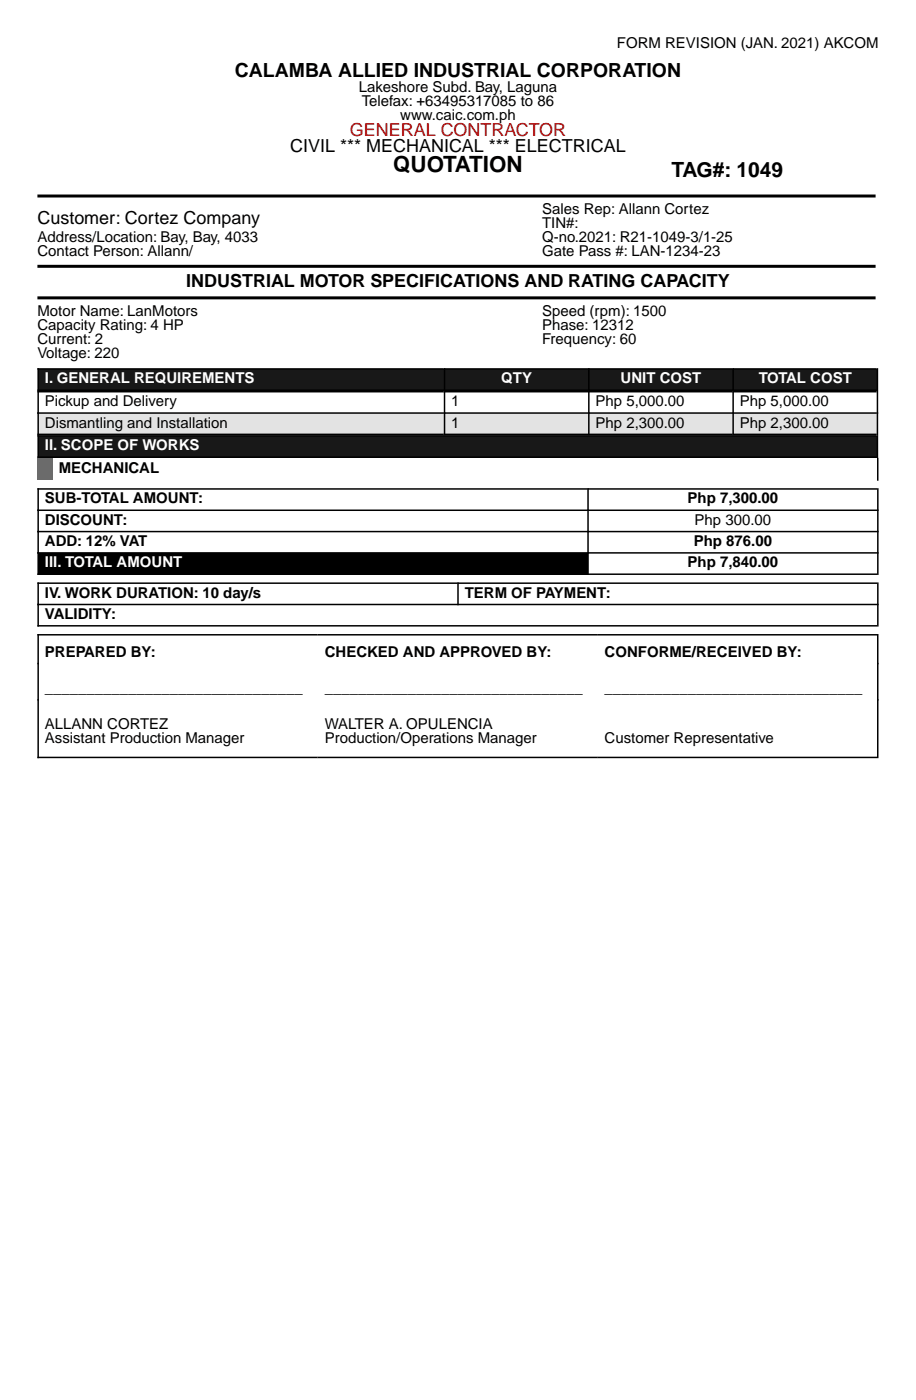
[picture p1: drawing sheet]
<svg xmlns="http://www.w3.org/2000/svg" width="216mm" height="330mm" viewBox="0 0 216 330" stroke-linecap="round" stroke-linejoin="round" font-family="sans-serif">
<defs><g id="words">
<text font-size="5.3" x="92.7" y="40.6">QUOTATION</text>
<text font-size="4.9" x="158.3" y="41.7">TAG#: 1049</text>
<text font-size="4.6" x="55.4" y="18.2">CALAMBA ALLIED INDUSTRIAL CORPORATION</text>
<g font-size="4.2">
<text x="68.4" y="35.9">CIVIL *** MECHANICAL *** ELECTRICAL</text>
<text x="8.8" y="52.8">Customer: Cortez Company</text>
<text x="43.9" y="67.6">INDUSTRIAL MOTOR SPECIFICATIONS AND RATING CAPACITY</text>
</g>
<text font-size="4.2" fill="#f00" x="82.5" y="32">GENERAL CONTRACTOR</text>
<g font-size="3.5">
<text x="145.4" y="11.4">FORM REVISION (JAN. 2021) AKCOM</text>
<text x="84.6" y="21.7">Lakeshore Subd. Bay, Laguna</text>
<text x="85.3" y="24.9">Telefax: +63495317085 to 86</text>
<text x="94.3" y="28.2">www.caic.com.ph</text>
<text x="127.8" y="50.5">Sales Rep: Allann Cortez</text>
<text x="127.8" y="53.8">TIN#:</text>
<text x="8.8" y="57.1">Address/Location: Bay, Bay, 4033</text>
<text x="127.8" y="57.1">Q-no.2021: R21-1049-3/1-25</text>
<text x="8.8" y="60.3">Contact Person: Allann/</text>
<text x="127.8" y="60.3">Gate Pass #: LAN-1234-23</text>
<text x="8.8" y="74.6">Motor Name: LanMotors</text>
<text x="8.8" y="77.8">Capacity Rating: 4 HP</text>
<text x="127.8" y="74.6">Speed (rpm): 1500</text>
<text x="127.8" y="77.8">Phase: 12312</text>
<text x="8.8" y="81.1">Current: 2</text>
<text x="127.8" y="81.1">Frequency: 60</text>
<text x="8.8" y="84.3">Voltage: 220</text>
<text x="10.6" y="95.8">Pickup and Delivery</text>
<text x="106.4" y="95.8">1</text>
<text x="140.4" y="95.8">Php 5,000.00</text>
<text x="174.4" y="95.8">Php 5,000.00</text>
<text x="10.6" y="100.8">Dismantling and Installation</text>
<text x="106.4" y="100.8">1</text>
<text x="140.4" y="100.8">Php 2,300.00</text>
<text x="174.4" y="100.8">Php 2,300.00</text>
<text x="13.8" y="111.6">MECHANICAL</text>
<text x="10.6" y="118.7">SUB-TOTAL AMOUNT:</text>
<text x="162.1" y="118.7">Php 7,300.00</text>
<text x="10.6" y="123.8">DISCOUNT:</text>
<text x="163.7" y="123.8">Php 300.00</text>
<text x="10.6" y="128.8">ADD: 12% VAT</text>
<text x="163.5" y="128.8">Php 876.00</text>
<text x="162.1" y="133.8">Php 7,840.00</text>
<text x="10.6" y="141">IV. WORK DURATION: 10 day/s</text>
<text x="109.5" y="141">TERM OF PAYMENT:</text>
<text x="10.6" y="146">VALIDITY:</text>
<text x="10.6" y="154.9">PREPARED BY:</text>
<text x="76.5" y="154.9">CHECKED AND APPROVED BY:</text>
<text x="142.5" y="154.9">CONFORME/RECEIVED BY:</text>
<text x="10.6" y="163.5">_______________________________</text>
<text x="76.5" y="163.5">_______________________________</text>
<text x="142.5" y="163.5">_______________________________</text>
<text x="10.6" y="172">ALLANN CORTEZ</text>
<text x="76.5" y="172">WALTER A. OPULENCIA</text>
<text x="10.6" y="175.3">Assistant Production Manager</text>
<text x="76.5" y="175.3">Production/Operations Manager</text>
<text x="142.5" y="175.3">Customer Representative</text>
</g>
<g font-size="3.5" fill="#fff">
<text x="10.6" y="90.4">I. GENERAL REQUIREMENTS</text>
<text x="118.2" y="90.4">QTY</text>
<text x="146.3" y="90.4">UNIT COST</text>
<text x="178.8" y="90.4">TOTAL COST</text>
<text x="10.6" y="106.2">II. SCOPE OF WORKS</text>
<text x="10.6" y="133.8">III. TOTAL AMOUNT</text>
</g>
</g></defs>
<path d="M9 130.4h129.6v5h-129.6z" fill="#000"/>
<g fill="#fff">
<path d="M9 125.4h129.6v5h-129.6z"/>
<path d="M9 120.4h129.6v5h-129.6z"/>
<path d="M9 115.3h129.6v5.1h-129.6z"/>
<path d="M12.1 108.2h194.8v5h-194.8z"/>
</g>
<path d="M8.8 108.2h3.6v5h-3.6z" fill="#6b6b6b"/>
<path d="M9 102.8h197.8v5h-197.8z" fill="#181818"/>
<g fill="#e3e3e3">
<path d="M172.8 97.4h34v5h-34z"/>
<path d="M138.8 97.4h34v5h-34z"/>
<path d="M104.8 97.4h34v5h-34z"/>
<path d="M9 97.4h95.8v5h-95.8z"/>
</g>
<g fill="#181818">
<path d="M172.8 87h34v5h-34z"/>
<path d="M138.8 87h34v5h-34z"/>
<path d="M104.8 87h34v5h-34z"/>
<path d="M9 87h95.8v5h-95.8z"/>
</g>
<path d="M8.8 46.2h197.6M8.8 62.8h197.6M8.8 70.3h197.6" fill="none" stroke="#000" stroke-width=".71" stroke-linecap="butt"/>
<g fill="none" stroke="#000" stroke-width=".35">
<path d="M8.8 87h197.8M8.8 92h197.8M8.8 92.4h197.8M8.8 97.4h197.8M9 86.8v21.2M104.8 86.8v15.8M138.8 86.8v15.8M172.8 86.8v15.8M206.8 86.8v21.2M8.8 102.4h197.8M8.8 102.8h197.8M8.8 107.8h197.8"/>
<path d="M8.8 115.3h197.9M9 115.1v20.5M138.6 115.1v20.5M206.9 108v5.4M206.9 115.1v20.5M8.8 120.4h197.9M8.8 125.4h197.9M8.8 130.4h197.9M8.8 135.4h197.9M8.8 137.5h197.9M9 137.4v10.4M107.9 137.4v5.4"/>
<path d="M206.9 137.4v10.4M8.8 142.6h197.9M8.8 147.6h197.9M8.8 149.7h197.9M9 149.5v29.3M206.9 149.5v29.3M8.8 178.6h197.9"/>
</g>
<use href="#words"/>
</svg>
